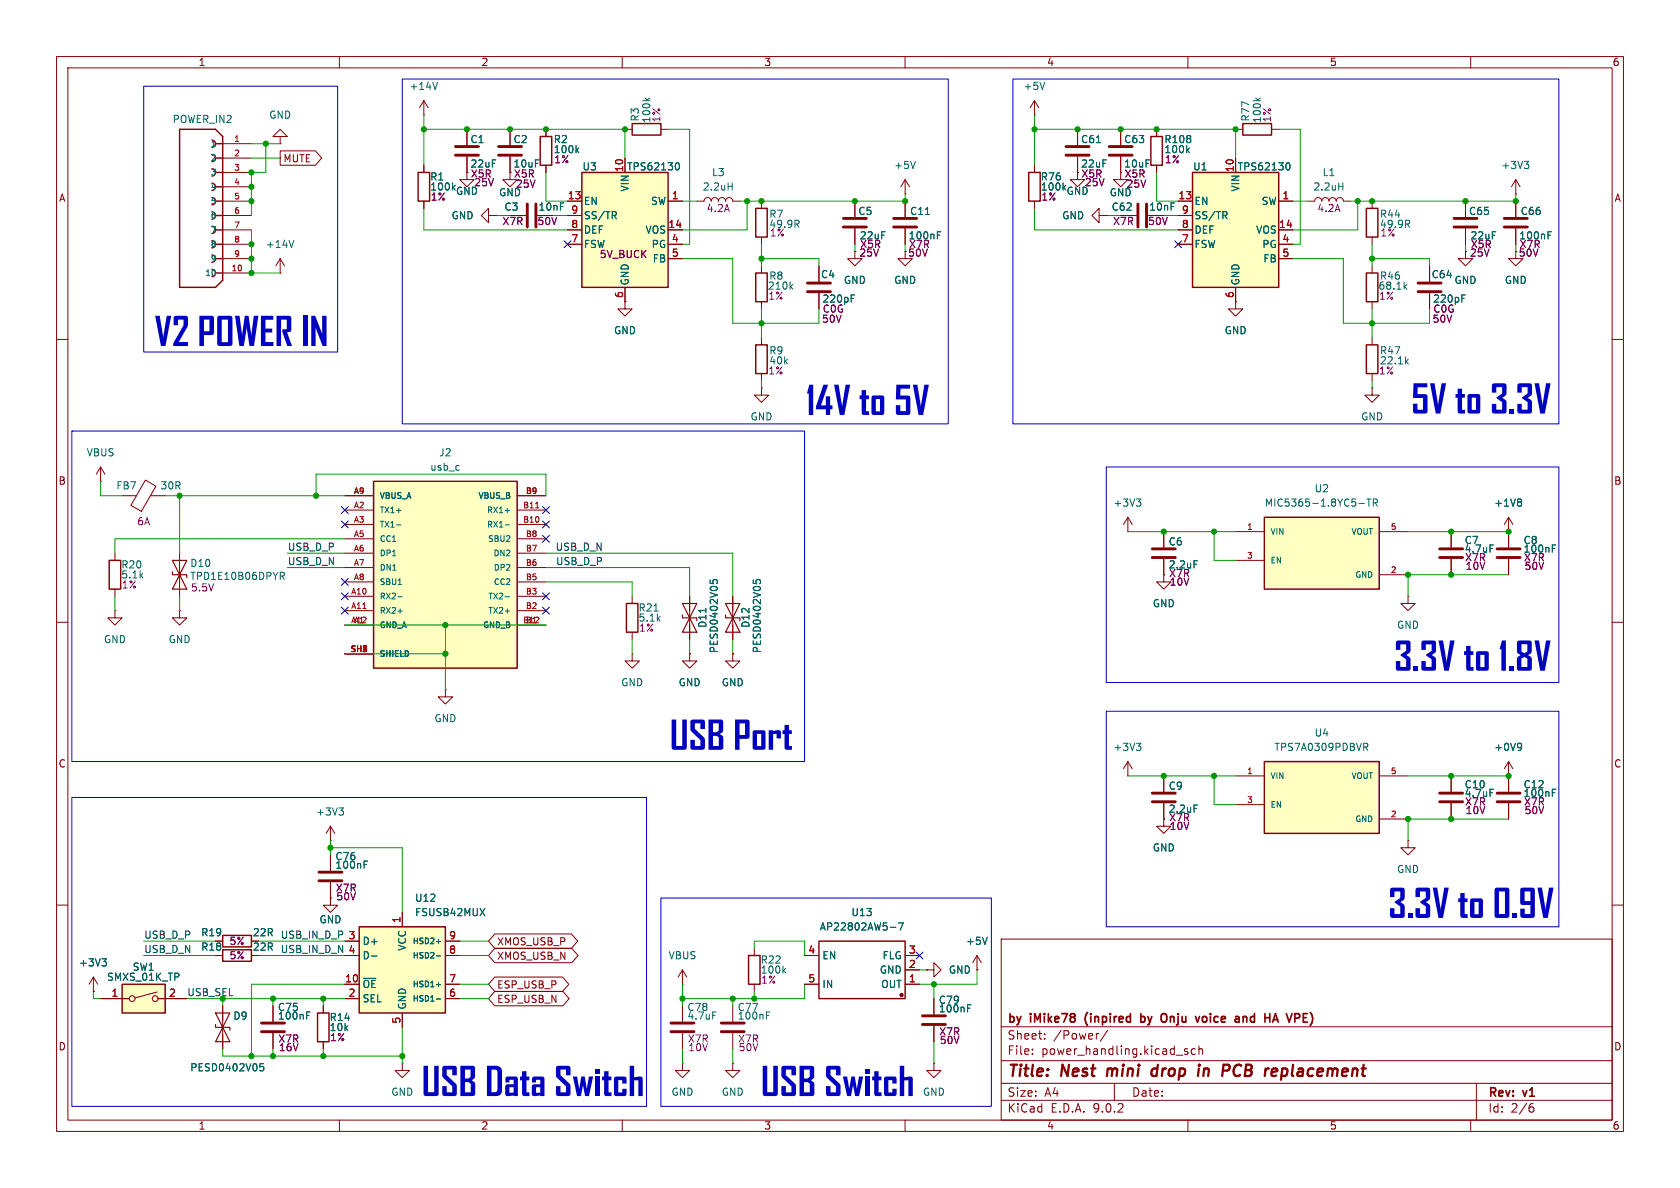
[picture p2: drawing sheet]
<svg xmlns="http://www.w3.org/2000/svg" width="297mm" height="210mm" viewBox="0 0 297 210" stroke-linecap="round" stroke-linejoin="round" font-family="sans-serif">
<defs><g id="words">
<g font-size="7" fill="#0000c2">
<text x="118.4" y="134.7">USB</text>
<text x="129.6" y="134.7">Port</text>
<text x="74.6" y="195.9">USB</text>
<text x="85.8" y="195.9">DataSwitch</text>
<text x="134.5" y="195.9">USB</text>
<text x="145.7" y="195.9">Switch</text>
</g>
<g font-size="2.8" fill="#840000">
<text x="178" y="190.9">Title:</text>
<text x="187.7" y="190.9">Nest</text>
<text x="196.6" y="190.9">mini</text>
<text x="205.3" y="190.9">drop</text>
<text x="214.2" y="190.9">in</text>
<text x="219.3" y="190.9">PCB</text>
<text x="227.7" y="190.9">replacement</text>
</g>
<g font-size="2.1" fill="#840000">
<text x="178" y="184">Sheet:</text>
<text x="178" y="181.2">by</text>
<text x="182.2" y="181.2">iMike78</text>
<text x="186.2" y="184">/Power/</text>
<text x="192.5" y="181.2">(inpired</text>
<text x="202.9" y="181.2">by</text>
<text x="207.2" y="181.2">Onju</text>
<text x="213.9" y="181.2">voice</text>
<text x="221.5" y="181.2">and</text>
<text x="227.3" y="181.2">HA</text>
<text x="231.9" y="181.2">VPE)</text>
<text x="178" y="186.7">File:</text>
<text x="184.1" y="186.7">power_handling.kicad_sch</text>
<text x="178" y="196.9">KiCad</text>
<text x="178" y="194.1">Size:</text>
<text x="184.7" y="194.1">A4</text>
<text x="185.7" y="196.9">E.D.A.</text>
<text x="193.3" y="196.9">9.0.2</text>
<text x="200" y="194.1">Date:</text>
<text x="263" y="194.3">Rev:</text>
<text x="263" y="196.9">Id:</text>
<text x="267.1" y="196.9">2/6</text>
<text x="269.4" y="194.3">v1</text>
</g>
<g font-size="1.8" fill="#840000">
<text x="35" y="11.9">1</text>
<text x="85" y="11.9">2</text>
<text x="135" y="11.9">3</text>
<text x="185" y="11.9">4</text>
<text x="235" y="11.9">5</text>
<text x="285" y="11.9">6</text>
<text x="50" y="28.9">MUTE</text>
<text x="10.3" y="35.9">A</text>
<text x="285.3" y="35.9">A</text>
<text x="94.9" y="40">50V</text>
<text x="202.9" y="40">50V</text>
<text x="145.3" y="53.7">220pF</text>
<text x="253.2" y="53.7">220pF</text>
<text x="10.3" y="85.9">B</text>
<text x="285.3" y="85.9">B</text>
<text x="10.3" y="135.9">C</text>
<text x="285.3" y="135.9">C</text>
<text x="87.8" y="167.3">XMOS_USB_P</text>
<text x="44.6" y="168.2">22R</text>
<text x="87.8" y="169.9">XMOS_USB_N</text>
<text x="87.8" y="174.9">ESP_USB_P</text>
<text x="87.8" y="177.5">ESP_USB_N</text>
<text x="10.3" y="185.9">D</text>
<text x="285.3" y="185.9">D</text>
<text x="35" y="199.9">1</text>
<text x="85" y="199.9">2</text>
<text x="135" y="199.9">3</text>
<text x="185" y="199.9">4</text>
<text x="235" y="199.9">5</text>
<text x="285" y="199.9">6</text>
</g>
<g font-size="1.8" fill="#006464">
<text x="72.3" y="16.1">+14V</text>
<text x="180.8" y="16.1">+5V</text>
<text x="30.4" y="21.9">POWER_IN2</text>
<text x="47.5" y="21.2">GND</text>
<text x="113.1" y="21.6" transform="rotate(-90 113.1 21.6)">R3</text>
<text x="115.2" y="21.8" transform="rotate(-90 115.2 21.8)">100k</text>
<text x="221.1" y="21.6" transform="rotate(-90 221.1 21.6)">R77</text>
<text x="223.1" y="21.8" transform="rotate(-90 223.1 21.8)">100k</text>
<text x="83.1" y="25.5">C1</text>
<text x="83.1" y="29.8">22uF</text>
<text x="90.7" y="25.5">C2</text>
<text x="90.7" y="29.8">10uF</text>
<text x="97.8" y="25.5">R2</text>
<text x="97.8" y="27.3">100k</text>
<text x="191" y="25.5">C61</text>
<text x="191" y="29.8">22uF</text>
<text x="198.6" y="25.5">C63</text>
<text x="198.6" y="29.8">10uF</text>
<text x="205.7" y="25.5">R108</text>
<text x="205.7" y="27.3">100k</text>
<text x="76" y="32.1">R1</text>
<text x="76" y="33.9">100k</text>
<text x="80.5" y="34.6">GND</text>
<text x="88.1" y="34.9">GND</text>
<text x="91.1" y="33.4">25V</text>
<text x="102.9" y="30.3">U3</text>
<text x="110.8" y="30.3">TPS62130</text>
<text x="111.4" y="34" transform="rotate(-90 111.4 34)">VIN</text>
<text x="124.1" y="33.9">2.2uH</text>
<text x="125.8" y="31.3">L3</text>
<text x="158" y="30.1">+5V</text>
<text x="183.9" y="32.1">R76</text>
<text x="183.9" y="33.9">100k</text>
<text x="188.5" y="34.6">GND</text>
<text x="196.1" y="34.9">GND</text>
<text x="210.8" y="30.3">U1</text>
<text x="218.7" y="30.3">TPS62130</text>
<text x="219.3" y="34" transform="rotate(-90 219.3 34)">VIN</text>
<text x="232.1" y="33.9">2.2uH</text>
<text x="233.7" y="31.3">L1</text>
<text x="265.3" y="30.1">+3V3</text>
<text x="79.7" y="39">GND</text>
<text x="89.1" y="37.4">C3</text>
<text x="95.1" y="37.4">10nF</text>
<text x="103.1" y="36.4">EN</text>
<text x="103.1" y="39">SS/TR</text>
<text x="103.1" y="41.5">DEF</text>
<text x="114" y="41.5">VOS</text>
<text x="115" y="36.4">SW</text>
<text x="135.9" y="38.7">R7</text>
<text x="135.9" y="40.5">49.9R</text>
<text x="151.6" y="38.2">C5</text>
<text x="160.8" y="38.2">C11</text>
<text x="187.7" y="39">GND</text>
<text x="196.4" y="37.4">C62</text>
<text x="203.1" y="37.4">10nF</text>
<text x="211.1" y="36.4">EN</text>
<text x="211.1" y="39">SS/TR</text>
<text x="211.1" y="41.5">DEF</text>
<text x="222" y="41.5">VOS</text>
<text x="222.9" y="36.4">SW</text>
<text x="243.8" y="40.5">49.9R</text>
<text x="243.8" y="38.7">R44</text>
<text x="259.6" y="38.2">C65</text>
<text x="268.7" y="38.2">C66</text>
<text x="46.9" y="44">+14V</text>
<text x="103.1" y="44">FSW</text>
<text x="115.1" y="44">PG</text>
<text x="115.3" y="46.6">FB</text>
<text x="151.9" y="42.5">22uF</text>
<text x="160.5" y="42.5">100nF</text>
<text x="211.1" y="44">FSW</text>
<text x="223.1" y="44">PG</text>
<text x="223.2" y="46.6">FB</text>
<text x="259.9" y="42.5">22uF</text>
<text x="268.5" y="42.5">100nF</text>
<text x="111.4" y="50.5" transform="rotate(-90 111.4 50.5)">GND</text>
<text x="135.6" y="51.4">210k</text>
<text x="135.9" y="49.6">R8</text>
<text x="145" y="49.4">C4</text>
<text x="149.1" y="50.4">GND</text>
<text x="158" y="50.4">GND</text>
<text x="219.3" y="50.5" transform="rotate(-90 219.3 50.5)">GND</text>
<text x="243.6" y="51.4">68.1k</text>
<text x="243.8" y="49.6">R46</text>
<text x="253" y="49.4">C64</text>
<text x="257" y="50.4">GND</text>
<text x="265.9" y="50.4">GND</text>
<text x="108.5" y="59.3">GND</text>
<text x="216.4" y="59.3">GND</text>
<text x="135.9" y="62.8">R9</text>
<text x="135.9" y="64.6">40k</text>
<text x="243.8" y="62.8">R47</text>
<text x="243.8" y="64.6">22.1k</text>
<text x="132.6" y="74.5">GND</text>
<text x="240.5" y="74.5">GND</text>
<text x="15.2" y="80.9">VBUS</text>
<text x="75.9" y="83.4">usb_c</text>
<text x="77.5" y="80.9">J2</text>
<text x="20.5" y="86.7">FB7</text>
<text x="28.3" y="86.7">30R</text>
<text x="196.7" y="89.8">+3V3</text>
<text x="223.5" y="89.8">MIC5365-1.8YC5-TR</text>
<text x="232.3" y="87.2">U2</text>
<text x="264.1" y="89.8">+1V8</text>
<text x="21.3" y="100.7">R20</text>
<text x="33.5" y="100.4">D10</text>
<text x="206.5" y="96.6">C6</text>
<text x="206.5" y="100.7">2.2uF</text>
<text x="258.8" y="96.4">C7</text>
<text x="258.8" y="97.9">4.7uF</text>
<text x="269.2" y="96.4">C8</text>
<text x="269.2" y="97.9">100nF</text>
<text x="21.3" y="102.5">5.1k</text>
<text x="33.5" y="102.7">TPD1E10B06DPYR</text>
<text x="203.7" y="107.5">GND</text>
<text x="18.3" y="113.9">GND</text>
<text x="29.7" y="113.9">GND</text>
<text x="112.8" y="110.1">5.1k</text>
<text x="112.8" y="108.3">R21</text>
<text x="125.1" y="111.1" transform="rotate(-90 125.1 111.1)">D11</text>
<text x="132.7" y="111.1" transform="rotate(-90 132.7 111.1)">D12</text>
<text x="246.9" y="111.4">GND</text>
<text x="127.1" y="115.6" transform="rotate(-90 127.1 115.6)">PESD0402V05</text>
<text x="134.7" y="115.6" transform="rotate(-90 134.7 115.6)">PESD0402V05</text>
<text x="109.7" y="121.5">GND</text>
<text x="119.9" y="121.5">GND</text>
<text x="127.5" y="121.5">GND</text>
<text x="76.7" y="127.9">GND</text>
<text x="232.3" y="130.4">U4</text>
<text x="196.7" y="132.9">+3V3</text>
<text x="225.2" y="132.9">TPS7A0309PDBVR</text>
<text x="264.1" y="132.9">+0V9</text>
<text x="206.5" y="139.8">C9</text>
<text x="206.5" y="143.9">2.2uF</text>
<text x="258.8" y="139.5">C10</text>
<text x="258.8" y="141.1">4.7uF</text>
<text x="269.2" y="141.1">100nF</text>
<text x="269.2" y="139.5">C12</text>
<text x="55.8" y="144.4">+3V3</text>
<text x="59.2" y="153.8">100nF</text>
<text x="59.2" y="152.2">C76</text>
<text x="203.7" y="150.7">GND</text>
<text x="246.9" y="154.5">GND</text>
<text x="73.3" y="159.6">U12</text>
<text x="35.5" y="165.7">R19</text>
<text x="44.6" y="165.7">22R</text>
<text x="56.4" y="163.4">GND</text>
<text x="64" y="167.2">D+</text>
<text x="73.3" y="162.2">FSUSB42MUX</text>
<text x="144.8" y="164.7">AP22802AW5-7</text>
<text x="150.4" y="162.2">U13</text>
<text x="170.7" y="167.2">+5V</text>
<text x="13.9" y="171">+3V3</text>
<text x="18.8" y="173.6">SMXS_01K_TP</text>
<text x="23.4" y="171.8">SW1</text>
<text x="35.5" y="168.2">R18</text>
<text x="64" y="169.8">D-</text>
<text x="72" y="168.2" transform="rotate(-90 72 168.2)">VCC</text>
<text x="118.1" y="169.8">VBUS</text>
<text x="134.4" y="170.5">R22</text>
<text x="134.4" y="172.3">100k</text>
<text x="145.3" y="169.8">EN</text>
<text x="155.4" y="172.3">GND</text>
<text x="155.9" y="169.8">FLG</text>
<text x="167.6" y="172.3">GND</text>
<text x="49" y="178.9">C75</text>
<text x="64" y="174.9">~{OE}</text>
<text x="64" y="177.4">SEL</text>
<text x="72" y="178.6" transform="rotate(-90 72 178.6)">GND</text>
<text x="121.4" y="178.9">C78</text>
<text x="130.3" y="178.9">C77</text>
<text x="145.3" y="174.9">IN</text>
<text x="155.7" y="174.9">OUT</text>
<text x="165.9" y="179.2">100nF</text>
<text x="165.9" y="177.6">C79</text>
<text x="41.2" y="180.4">D9</text>
<text x="49" y="180.4">100nF</text>
<text x="58.2" y="182.5">10k</text>
<text x="58.2" y="180.7">R14</text>
<text x="121.4" y="180.4">4.7uF</text>
<text x="130.3" y="180.4">100nF</text>
<text x="33.5" y="189.6">PESD0402V05</text>
<text x="69.1" y="193.9">GND</text>
<text x="118.6" y="193.9">GND</text>
<text x="127.5" y="193.9">GND</text>
<text x="163.1" y="193.9">GND</text>
</g>
<g font-size="1.8" fill="#840084">
<text x="116.9" y="21.8" transform="rotate(-90 116.9 21.8)">1%</text>
<text x="224.9" y="21.8" transform="rotate(-90 224.9 21.8)">1%</text>
<text x="97.9" y="29.1">1%</text>
<text x="205.8" y="29.1">1%</text>
<text x="76" y="35.7">1%</text>
<text x="83.1" y="31.6">X5R</text>
<text x="83.7" y="33.1">25V</text>
<text x="90.8" y="31.6">X5R</text>
<text x="184" y="35.7">1%</text>
<text x="191.1" y="31.6">X5R</text>
<text x="191.7" y="33.1">25V</text>
<text x="198.7" y="31.6">X5R</text>
<text x="199.1" y="33.4">25V</text>
<text x="88.7" y="40">X7R</text>
<text x="124.8" y="37.7">4.2A</text>
<text x="196.7" y="40">X7R</text>
<text x="232.8" y="37.7">4.2A</text>
<text x="105.9" y="45.8">5V_BUCK</text>
<text x="136" y="42">1%</text>
<text x="151.8" y="45.6">25V</text>
<text x="152" y="44">X5R</text>
<text x="160.5" y="45.6">50V</text>
<text x="160.6" y="44">X7R</text>
<text x="243.9" y="42">1%</text>
<text x="259.8" y="45.6">25V</text>
<text x="259.9" y="44">X5R</text>
<text x="268.4" y="45.6">50V</text>
<text x="268.6" y="44">X7R</text>
<text x="135.7" y="53.2">1%</text>
<text x="243.7" y="53.2">1%</text>
<text x="145.2" y="57.3">50V</text>
<text x="145.3" y="55.5">C0G</text>
<text x="253.2" y="57.3">50V</text>
<text x="253.3" y="55.5">C0G</text>
<text x="135.7" y="66.4">1%</text>
<text x="243.7" y="66.4">1%</text>
<text x="24.1" y="93.1">6A</text>
<text x="258.9" y="99.4">X7R</text>
<text x="259" y="100.9">10V</text>
<text x="269.3" y="99.4">X7R</text>
<text x="269.4" y="100.9">50V</text>
<text x="21.4" y="104.2">1%</text>
<text x="33.7" y="104.7">5.5V</text>
<text x="206.6" y="102.2">X7R</text>
<text x="206.7" y="103.7">10V</text>
<text x="112.9" y="111.9">1%</text>
<text x="258.9" y="142.6">X7R</text>
<text x="269.3" y="142.6">X7R</text>
<text x="206.6" y="145.4">X7R</text>
<text x="206.7" y="146.9">10V</text>
<text x="259" y="144.1">10V</text>
<text x="269.4" y="144.1">50V</text>
<text x="59.3" y="157.8">X7R</text>
<text x="59.4" y="159.4">50V</text>
<text x="40.5" y="167.2">5%</text>
<text x="40.5" y="169.8">5%</text>
<text x="134.5" y="174.1">1%</text>
<text x="49.1" y="184.5">X7R</text>
<text x="58.3" y="184.3">1%</text>
<text x="121.5" y="184.5">X7R</text>
<text x="130.4" y="184.5">X7R</text>
<text x="165.9" y="183.2">X7R</text>
<text x="166" y="184.8">50V</text>
<text x="49.2" y="186">16V</text>
<text x="121.6" y="186">10V</text>
<text x="130.5" y="186">50V</text>
</g>
<g font-size="1.8" fill="#a90000">
<text x="100.3" y="35.3">13</text>
<text x="110.2" y="30.5" transform="rotate(-90 110.2 30.5)">10</text>
<text x="118.7" y="35.3">1</text>
<text x="208.2" y="35.3">13</text>
<text x="218.2" y="30.5" transform="rotate(-90 218.2 30.5)">10</text>
<text x="226.6" y="35.3">1</text>
<text x="100.9" y="37.8">9</text>
<text x="100.9" y="40.4">8</text>
<text x="118.1" y="40.4">14</text>
<text x="208.8" y="37.8">9</text>
<text x="208.8" y="40.4">8</text>
<text x="226" y="40.4">14</text>
<text x="100.9" y="42.9">7</text>
<text x="118.7" y="42.9">4</text>
<text x="118.7" y="45.5">5</text>
<text x="208.8" y="42.9">7</text>
<text x="226.6" y="42.9">4</text>
<text x="226.6" y="45.5">5</text>
<text x="110.2" y="52.8" transform="rotate(-90 110.2 52.8)">6</text>
<text x="218.2" y="52.8" transform="rotate(-90 218.2 52.8)">6</text>
<text x="61.5" y="166.1">3</text>
<text x="70.9" y="163.3" transform="rotate(-90 70.9 163.3)">1</text>
<text x="79.3" y="166.1">9</text>
<text x="60.9" y="173.7">10</text>
<text x="61.5" y="168.7">4</text>
<text x="79.3" y="168.7">8</text>
<text x="79.3" y="173.7">7</text>
<text x="142.8" y="173.7">5</text>
<text x="142.8" y="168.7">4</text>
<text x="160.6" y="173.7">1</text>
<text x="160.6" y="171.2">2</text>
<text x="160.6" y="168.7">3</text>
<text x="19.6" y="176.3">1</text>
<text x="29.8" y="176.3">2</text>
<text x="61.5" y="176.3">2</text>
<text x="79.3" y="176.3">6</text>
<text x="70.9" y="181" transform="rotate(-90 70.9 181)">5</text>
</g>
<g font-size="1.8" fill="#0f0f0f">
<text x="50.8" y="100">USB_D_N</text>
<text x="50.8" y="97.4">USB_D_P</text>
<text x="98.1" y="97.4">USB_D_N</text>
<text x="98.2" y="100">USB_D_P</text>
<text x="25.4" y="166">USB_D_P</text>
<text x="49.5" y="166">USB_IN_D_P 3</text>
<text x="25.4" y="168.6">USB_D_N</text>
<text x="49.5" y="168.6">USB_IN_D_N 4</text>
</g>
<text font-size="1.8" fill="#009600" x="33" y="176.2">USB_SEL</text>
<g font-size="1.4" fill="#006464">
<text x="37.1" y="26.1">1</text>
<text x="37.1" y="28.7">2</text>
<text x="37.1" y="31.2">3</text>
<text x="37.1" y="33.8">4</text>
<text x="37.1" y="36.3">5</text>
<text x="37.1" y="38.8">6</text>
<text x="37.1" y="41.4">7</text>
<text x="37.1" y="43.9">8</text>
<text x="37.1" y="46.5">9</text>
<text x="36.2" y="49">10</text>
<text x="67.1" y="88.4">VBUS_A</text>
<text x="84.5" y="88.4">VBUS_B</text>
<text x="67.1" y="90.9">TX1+</text>
<text x="67.1" y="93.4">TX1-</text>
<text x="67.1" y="96">CC1</text>
<text x="86" y="90.9">RX1+</text>
<text x="86" y="93.4">RX1-</text>
<text x="86.2" y="96">SBU2</text>
<text x="224.5" y="94.7">VIN</text>
<text x="238.8" y="94.7">VOUT</text>
<text x="67.1" y="98.5">DP1</text>
<text x="67.1" y="101.1">DN1</text>
<text x="87.1" y="98.5">DN2</text>
<text x="87.2" y="101.1">DP2</text>
<text x="224.5" y="99.8">EN</text>
<text x="67.1" y="103.6">SBU1</text>
<text x="67.1" y="106.1">RX2-</text>
<text x="86.2" y="106.1">TX2-</text>
<text x="87.2" y="103.6">CC2</text>
<text x="239.5" y="102.3">GND</text>
<text x="67.1" y="108.7">RX2+</text>
<text x="67.1" y="111.2">GND_A</text>
<text x="85.3" y="111.2">GND_B</text>
<text x="86.2" y="108.7">TX2+</text>
<text x="67.1" y="116.3">SHIELD</text>
<text x="224.5" y="137.9">VIN</text>
<text x="238.8" y="137.9">VOUT</text>
<text x="224.5" y="143">EN</text>
<text x="239.5" y="145.5">GND</text>
<text x="72.8" y="167.1">HSD2+</text>
<text x="72.8" y="169.6">HSD2-</text>
<text x="72.8" y="174.7">HSD1+</text>
<text x="72.8" y="177.3">HSD1-</text>
</g>
<g font-size="1.4" fill="#a90000">
<text x="41.3" y="25.1">1</text>
<text x="41.3" y="27.7">2</text>
<text x="41.3" y="30.2">3</text>
<text x="41.3" y="32.8">4</text>
<text x="41.3" y="35.3">5</text>
<text x="41.3" y="37.8">6</text>
<text x="41.3" y="40.4">7</text>
<text x="41.3" y="42.9">8</text>
<text x="41.3" y="45.5">9</text>
<text x="40.8" y="48">10</text>
<text x="62.5" y="87.4">A4</text>
<text x="62.5" y="89.9">A2</text>
<text x="63.4" y="87.4">9</text>
<text x="92.4" y="89.9">B11</text>
<text x="92.9" y="87.4">B4</text>
<text x="93.8" y="87.4">9</text>
<text x="62.5" y="92.5">A3</text>
<text x="62.5" y="95">A5</text>
<text x="92.4" y="92.5">B10</text>
<text x="92.9" y="95">B8</text>
<text x="220.4" y="93.7">1</text>
<text x="245.8" y="93.7">5</text>
<text x="62.5" y="97.5">A6</text>
<text x="62.5" y="100.1">A7</text>
<text x="92.9" y="97.5">B7</text>
<text x="92.9" y="100.1">B6</text>
<text x="220.4" y="98.8">3</text>
<text x="245.8" y="101.3">2</text>
<text x="62" y="105.2">A10</text>
<text x="62" y="107.7">A11</text>
<text x="62.5" y="102.6">A8</text>
<text x="92.9" y="102.6">B5</text>
<text x="92.9" y="105.2">B3</text>
<text x="92.9" y="107.7">B2</text>
<text x="62" y="110.2">A12</text>
<text x="62.5" y="110.2">A1</text>
<text x="92.4" y="110.2">B12</text>
<text x="92.9" y="110.2">B1</text>
<text x="61.9" y="115.3">SH1</text>
<text x="63.8" y="115.3">2</text>
<text x="220.4" y="136.9">1</text>
<text x="245.8" y="136.9">5</text>
<text x="220.4" y="142">3</text>
<text x="245.8" y="144.5">2</text>
</g>
</g></defs>
<g fill="none" stroke="#840000" stroke-width=".18">
<path d="M10 10h277v190h-277zM12 12h273v186h-273zM60 10v2M110 10v2M160 10v2M182.9 17.8l-.8 1.3M182.9 17.8l.7 1.3M182.9 17.8v2.5M210 10v2M260 10v2M110.5 22.9h1.3M116.8 22.9h1.3"/>
<path d="M160 35.6v2.8M182.9 20.3h.1M160 40.4v2.8M242.6 47v1.3M242.6 53.3v1.3M10 60h2M285 60h2M20.3 97.8v1.3M21.6 87.6h2.5M25.7 84.9l1.9 1.1-2.6 4.4-1.9-1.1zM26.6 87.6h2.6M10 110h2"/>
<path d="M20.3 104.1v1.3M111.8 115.6v1.2h1.2l-1.2 1.3-1.3-1.3h1.3M111.8 115.6h.1M111.8 105.4v1.3M111.8 111.8v1.2M121.9 115.6v1.2h1.3l-1.3 1.3-1.3-1.3h1.3M121.9 115.6h.1M121.9 105.4v7.6M129.5 115.6v1.2h1.3l-1.3 1.3-1.2-1.3h1.2M129.5 115.6h.1M129.5 105.4v7.6M285 110h2"/>
<path d="M78.7 121.9v1.3h1.3l-1.3 1.3-1.2-1.3h1.2M78.7 121.9h.1M248.9 148.6v1.3h1.3l-1.3 1.2-1.3-1.2h1.3M248.9 148.6h.1M10 160h2M39.4 177.8v7.6M48.3 177.8v2.8M165.1 176.5v2.8M177 166h108v32h-108zM285 160h2M48.3 182.6v2.8M60 198v2"/>
<path d="M110 198v2M160 198v2M165.1 181.4v2.8M177 194.5h108M177 191.5h108M177 187.5h108M177 181.5h108M182.5 186.3v.1M182.5 185.5v.1M184.7 183.6v.1M184.7 182.8v.1M194.2 182.7l-.2 .1"/>
<path d="M195.8 182.1l-1.3 2M197 191.5v3M210 185.5l-.4-.1-.2 .2 .1 .2 .5 .2v.3h-.6M210 198v2M211.3 185.5l-.4-.1-.3 .3v.4l.1 .2h.6M212 185.5l.2-.1 .3 .1 .1 .9M212 184.9v1.5M260 198v2M261 191.5v6.5M270.6 195.7h.4l.2 .3-.1 .5-.5 .1M271 195.1l-.4 .1"/>
</g>
<path d="M195.8 188.9l-.1 1.3M204.6 189a.66 .66 0 0 0-1 .3l-.1 .5 .2 .3 .2 .1 .6-.1M204.7 188.2l-.3 2M212.9 188.9l-.2 1.3M213.5 188.9l-.6 .2M218.6 188.3a1.11 1.11 0 0 0 0 1.9M226.6 190.1l.5 .1M226.7 188.9l-.2 2M226.9 188.9l-.2 .1" fill="none" stroke="#840000" stroke-width=".4"/>
<path d="M201.7 179.2v1.5M201.7 179.8l.4-.1 .2 .1M206.1 179.3a1.07 1.07 0 0 1 0 1.3M213.3 179.8l-.5-.1-.2 .3v.4l.1 .2 .4 .1 .2-.2M219.8 179.8h.5l.1 .9M225.5 179.2l.5 1.5M230.4 179.2h.7M202.3 180.5l-.2 .2-.4-.1M225.1 180.3h.7M230.4 180.7h.7" fill="none" stroke="#840000" stroke-width=".3"/>
<path d="M158 38.6h4.1M158 40.1h4.1M163.1 179.6h4M46.2 180.8h4.1M46.2 182.4h4.1M163.1 181.1h4" fill="none" stroke="#840000" stroke-width=".51"/>
<g fill="none" stroke="#006464" stroke-width=".18">
<path d="M114 17.3l.5 .5M114.9 17.3l-.5 .4M184.7 14.5l-.4 1.3M163.6 37.9h.7M165.7 41.6h.4M165.7 41h.6M248.4 50.6l.3 .5M248.7 50.3l-.5 .5M115.6 108h.7M124.8 107.5v.8M125.5 102.5v.6M126.1 103.1l-.1-.4 .3-.2 .5 .1v.5"/>
<path d="M133.2 102.5v.6M133.7 103.1v-.4l.2-.2 .5 .1v.5M54.2 179.5h.4M54.2 178.9h.6M171.1 178.2h.4M171.1 177.6h.6M46 188h.6M46 188.6l.4-.1 .2 .3-.1 .4h-.5"/>
</g>
<path d="M111.8 21.8h5v2.1h-5zM241.6 48.3h2v5h-2zM19.3 99.1h2v5h-2zM110.7 106.7h2.1v5.1h-2.1z" fill="none" stroke="#840000" stroke-width=".25"/>
<path d="M120.6 108.7v.5h2.6v.5M120.6 106.7h2.6l-1.3 2.5zM121.9 109.2l1.3 2.6h-2.6zM128.3 108.7v.5h2.5v.5M128.3 106.7h2.5l-1.3 2.5zM129.5 109.2l1.3 2.6h-2.5zM38.1 179.1h2.5l-1.2 2.5zM38.1 181.1v.5h2.5v.5M39.4 181.6l1.2 2.6h-2.5z" fill="none" stroke="#840000" stroke-width=".2"/>
<path d="M210.8 30.5h15.3v20.3h-15.3z" fill="#ffffc2"/>
<path d="M181.9 30.5h2v5.1h-2zM210.8 30.5h15.3v20.3h-15.3zM219.7 21.8h5.1v2.1h-5.1z" fill="none" stroke="#840000" stroke-width=".25"/>
<g fill="none" stroke="#840000" stroke-width=".18">
<path d="M182.9 29.2v1.3M182.9 35.6v1.2M208.3 35.6h2.5M208.3 38.1h2.5M218.4 27.9v2.6M218.4 22.9h1.3M224.8 22.9h1.3M226.1 35.6h2.5M208.3 40.6h2.5M208.3 43.2h2.5M218.4 50.8v2.5M226.1 40.6h2.5"/>
<path d="M226.1 43.2h2.5M226.1 45.7h2.5M31.7 97.8v7.6M256.5 94v2.8M256.5 98.8v2.8M20.3 108v1.2h1.3l-1.3 1.3-1.3-1.3h1.3M20.3 108h.1M31.7 108v1.2h1.3l-1.3 1.3-1.2-1.3h1.2M31.7 108h.1M266.7 137.2v2.8M266.7 142v2.8"/>
</g>
<path d="M222 17.3l.5 .5M222.8 17.3l-.5 .4M216.5 38.1l.4 .6M216.8 37.5l.1 .2-.1 .3M227.5 28.8h.1a.68 .68 0 0 1 .5 .6 .68 .68 0 0 1-.5 .6h-.1M263.4 96.3h.6M49.5 101.2h.5l.3 .2-.2 .4h-.6M49.8 101.8l.5 .6M274.4 139.5h.6M274.4 140.1h.5" fill="none" stroke="#006464" stroke-width=".18"/>
<path d="M30.5 99.1h2.5l-1.3 2.5zM30.5 101.1v.5h2.5v.5M31.7 101.6l1.3 2.5h-2.5z" fill="none" stroke="#840000" stroke-width=".2"/>
<path d="M254.5 97h4.1M254.5 98.6h4.1M264.7 140.2h4M264.7 141.7h4" fill="none" stroke="#840000" stroke-width=".51"/>
<path d="M21.6 174h7.6v5.1h-7.6z" fill="#ffffc2"/>
<g fill="none" stroke="#840000" stroke-width=".18">
<path d="M86.4 38.1v-1.3l-1.3 1.3 1.3 1.3v-1.3h1.2M87.6 38.1h.1M266.7 94h.1M266.7 91.4l-.8 1.3M266.7 91.4l.8 1.3M266.7 91.4v5.4M266.7 98.8v2.8M205.7 101.6v1.3h1.3l-1.3 1.2-1.2-1.2h1.2M205.7 101.6h.1M248.9 105.4v1.3h1.3l-1.3 1.3-1.3-1.3h1.3M248.9 105.4h.1M58.4 148.6h.1"/>
<path d="M58.4 146.1l-.7 1.2M58.4 146.1l.8 1.2M58.4 146.1v2.5M17.8 176.5h5.1M27.8 175.4l-3.9 1M27.9 176.5h5.1M38.1 168.9h1.3M38.1 166.4h1.3M44.4 168.9h1.3"/>
<circle cx="23.4" cy="176.5" r=".51"/>
<circle cx="27.4" cy="176.5" r=".51"/>
</g>
<path d="M21.6 174h7.6v5.1h-7.6zM39.4 167.9h5v2h-5zM39.4 165.4h5v2h-5z" fill="none" stroke="#840000" stroke-width=".25"/>
<path d="M268.8 88.2l.2 .3-.2 .3 .2 .2v.2l-.2 .3M274.4 96.9h.5M274.4 96.3h.6M59.9 142.8h.8l-.4 .5M60.5 143.3l.2 .2v.3l-.2 .3" fill="none" stroke="#006464" stroke-width=".18"/>
<path d="M264.7 97h4M264.7 98.6h4" fill="none" stroke="#840000" stroke-width=".51"/>
<path d="M223.5 91.4h20.3v12.7h-20.3z" fill="#ffffc2"/>
<g fill="none" stroke="#840000" stroke-width=".25">
<path d="M31.7 22.9h6.4l1.3 1.2v25.4l-1.3 1.3h-6.4zM38.1 25.4h1.3M38.1 27.9h1.3M38.1 30.5h1.3M38.1 33h1.3M38.1 35.6h1.3M38.1 38.1h1.3M73.9 30.5h2v5.1h-2zM95.5 24.1h2v5.1h-2zM133.6 36.8h2v5.1h-2zM38.1 40.6h1.3M38.1 43.2h1.3"/>
<path d="M38.1 45.7h1.3M38.1 48.3h1.3M223.5 91.4h20.3v12.7h-20.3zM56.1 179.1h2.1v5.1h-2.1zM132.3 168.9h2.1v5.1h-2.1z"/>
</g>
<g fill="none" stroke="#840000" stroke-width=".18">
<path d="M39.4 38.1h5M39.4 35.6h5M39.4 25.4h5M39.4 27.9h5M39.4 30.5h5M39.4 33h5M49.5 24.1h1.3l-1.3-1.2-1.2 1.2h1.2v1.3M49.5 25.4h.1M74.9 29.2v1.3M74.9 35.6v1.2M90.2 30.5v1.3h1.2l-1.2 1.2-1.3-1.2h1.3M90.2 30.5h.1"/>
<path d="M90.2 22.9v2.8M90.2 27.7v2.8M90.2 38.1h2.8M96.5 22.9v1.2M96.5 29.2v1.3M123.2 35.6h1.3a.64 .64 0 0 1 .6-.7 .64 .64 0 0 1 .6 .7 .64 .64 0 0 1 .7-.7 .64 .64 0 0 1 .6 .7 .64 .64 0 0 1 .6-.7 .64 .64 0 0 1 .7 .7 .64 .64 0 0 1 .6-.7 .64 .64 0 0 1 .6 .7h1.3M134.6 35.6v1.2M151.1 35.6v2.8M160 34.3h.1M160 31.8l-.7 1.2M160 31.8l.8 1.2M160 31.8v2.5"/>
<path d="M39.4 40.6h5M39.4 43.2h5M39.4 45.7h5M39.4 48.3h5M49.5 48.3h.1M49.5 45.7l-.7 1.3M49.5 45.7l.8 1.3M49.5 45.7v2.6M110.5 53.3v1.3h1.3l-1.3 1.3-1.3-1.3h1.3M110.5 53.3h.1M134.6 41.9v1.3M151.1 44.5v1.2h1.3l-1.3 1.3-1.2-1.3h1.2"/>
<path d="M151.1 44.5h.1M151.1 40.4v2.8M160 44.5v1.2h1.3l-1.3 1.3-1.3-1.3h1.3M205.7 94v2.8M205.7 98.8v2.8M218.4 94h5.1M218.4 99.1h5.1M243.8 94h5.1M243.8 101.6h5.1M58.4 158.8v1.2h1.3l-1.3 1.3-1.3-1.3h1.3M58.4 158.8h.1M58.4 151.1v2.8"/>
<path d="M58.4 156v2.8M16.5 175.3h.1M16.5 172.7l-.8 1.3M16.5 172.7l.8 1.3M16.5 172.7v2.6M57.1 177.8v1.3M120.6 174h.1M120.6 171.5l-.7 1.2M120.6 171.5l.8 1.2M120.6 171.5v2.5M129.5 177.8v2.8M133.3 167.6v1.3"/>
<path d="M133.3 174v1.3M57.1 184.2v1.2M71.1 188v1.2h1.3l-1.3 1.3-1.3-1.3h1.3M71.1 188h.1M129.5 188v1.2h1.3l-1.3 1.3-1.2-1.3h1.2M129.5 188h.1M129.5 182.6v2.8"/>
</g>
<g fill="none" stroke="#006464" stroke-width=".18">
<path d="M102 26.5l.3 .5M102.3 26.1l-.5 .5M128.7 32.9h.7M129.4 32.3v1.3M140.8 39.6l.5 .6M141.1 39l.2 .2-.2 .3M161.8 28.5l-.4 1.3M51.9 42.5l-.4 1.3M211.1 99.1h.6M240.2 89h1M241.6 88.2h.8M242 88.2v1.3"/>
<path d="M242.8 88.9l.6-.1 .1-.2-.1-.3-.6-.1v1.3M243.1 88.9l.4 .6M64.4 152.8h.4M64.4 152.2h.6M18 169.5h.8l-.4 .5M18.6 170l.2 .2v.3l-.2 .3M135.5 179.5h.4M135.5 178.9h.6M138.5 171.5l.4 .5M138.9 171.2l-.5 .5"/>
</g>
<path d="M88.1 25.9h4.1M88.1 27.4h4.1M93.2 36.1v4M94.7 36.1v4M149.1 38.6h4.1M149.1 40.1h4.1M203.7 97h4.1M203.7 98.6h4.1M56.4 154.2h4.1M56.4 155.7h4.1M127.5 180.8h4.1M127.5 182.4h4.1" fill="none" stroke="#840000" stroke-width=".51"/>
<path d="M102.9 30.5h15.2v20.3h-15.2z" fill="#ffffc2"/>
<path d="M102.9 30.5h15.2v20.3h-15.2zM144.8 166.4h15.2v10.1h-15.2z" fill="none" stroke="#840000" stroke-width=".25"/>
<g fill="none" stroke="#840000" stroke-width=".18">
<path d="M100.3 35.6h2.6M100.3 38.1h2.6M110.5 27.9v2.6M118.1 35.6h2.5M100.3 40.6h2.6M100.3 43.2h2.6M110.5 50.8v2.5M118.1 40.6h2.5M118.1 43.2h2.5M118.1 45.7h2.5M142.2 174h2.6M142.2 168.9h2.6"/>
<path d="M160 174h2.6M160 171.5h2.6M160 168.9h2.6M165.1 188v1.2h1.3l-1.3 1.3-1.3-1.3h1.3M165.1 188h.1"/>
</g>
<path d="M108.5 38.1l.5 .6M108.8 37.5l.2 .2-.2 .3M119.6 28.8h.1a.68 .68 0 0 1 .4 .6 .68 .68 0 0 1-.4 .6h-.1M157.4 163.9h1M158.8 163.1h.9l-.6 1.3" fill="none" stroke="#006464" stroke-width=".18"/>
<circle cx="159.4" cy="175.9" r=".25" fill="#840000" stroke="#840000" stroke-width=".25"/>
<path d="M63.5 163.8h15.2v15.3h-15.2z" fill="#ffffc2"/>
<path d="M133.6 48.3h2v5h-2zM133.6 61h2v5h-2zM63.5 163.8h15.2v15.3h-15.2z" fill="none" stroke="#840000" stroke-width=".25"/>
<g fill="none" stroke="#840000" stroke-width=".18">
<path d="M82.5 22.9v2.8M82.5 27.7v2.8M134.6 47v1.3M134.6 53.3v1.3M134.6 59.7v1.3M144.8 47v2.8M134.6 68.6v1.3h1.3l-1.3 1.2-1.3-1.2h1.3M134.6 68.6h.1M134.6 66v1.3M61 166.4h2.5M61 168.9h2.5M61 174h2.5"/>
<path d="M61 176.5h2.5M71.1 161.3v2.5M71.1 179.1v2.5M78.7 166.4h2.6M78.7 168.9h2.6M78.7 174h2.6M78.7 176.5h2.6M120.6 177.8v2.8M163.8 171.5h1.3v-1.3l1.3 1.3-1.3 1.2v-1.2M163.8 171.5h.1M120.6 188v1.2h1.3l-1.3 1.3-1.2-1.3h1.2M120.6 188h.1"/>
<path d="M120.6 182.6v2.8"/>
</g>
<path d="M139.8 50.6l.4 .5M140.2 50.3l-.5 .5M150.5 52.7h.4M150.5 52.1h.6M65.7 169h.9M77.1 166.4h.8M77.1 169h.8M77.1 174.1h.8M77.1 176.6h.8M84.9 160.6l.8 1.3M85.7 160.6l-.8 1.3M126 178.9h.6" fill="none" stroke="#006464" stroke-width=".18"/>
<path d="M80.5 25.9h4.1M80.5 27.4h4.1M142.7 50h4.1M142.7 51.6h4.1M118.6 180.8h4.1M118.6 182.4h4.1" fill="none" stroke="#840000" stroke-width=".51"/>
<path d="M66 85.1h25.4v33h-25.4z" fill="#ffffc2"/>
<path d="M66 85.1h25.4v33h-25.4z" fill="none" stroke="#840000" stroke-width=".25"/>
<g fill="none" stroke="#840000" stroke-width=".18">
<path d="M82.5 30.5v1.3h1.3l-1.3 1.2-1.2-1.2h1.2M82.5 30.5h.1M17.8 85.1h.1M17.8 82.6l-.8 1.2M17.8 82.6l.7 1.2M17.8 82.6v2.5M61 87.6h5M61 90.2h5M61 92.7h5M61 95.3h5M61 97.8h5M91.4 87.6h5.1"/>
<path d="M91.4 90.2h5.1M91.4 92.7h5.1M91.4 95.3h5.1M91.4 97.8h5.1M61 100.3h5M61 102.9h5M61 105.4h5M61 108h5M61 110.5h5M61 115.6h5M91.4 100.3h5.1M91.4 102.9h5.1"/>
<path d="M91.4 105.4h5.1M91.4 108h5.1M91.4 110.5h5.1M205.7 137.2v2.8M256.5 137.2v2.8M266.7 137.2h.1M266.7 134.6l-.8 1.3M266.7 134.6l.8 1.3M266.7 134.6v2.6M205.7 142v2.8M256.5 142v2.8M172.7 171.5h.1"/>
<path d="M172.7 168.9l-.7 1.3M172.7 168.9l.8 1.3M172.7 168.9v2.6"/>
</g>
<g fill="none" stroke="#006464" stroke-width=".18">
<path d="M70.1 92.8h.8M89.3 92.8h.8M89.3 90.2h.8M70.3 105.5h.8M70.3 108h.8M70.4 103.3h.6M89.3 105.5h.8M89.3 108h.8M263.4 139.5h.6M268.8 131.4l.1 .1a1.03 1.03 0 0 1-.1 1.1M269 131.9l-.2 .3M211.1 142.3h.6"/>
<path d="M174.5 165.7l-.4 1.2"/>
</g>
<path d="M94.7 89.8h.6M64.1 107.6h.6" fill="none" stroke="#a90000" stroke-width=".18"/>
<path d="M203.7 140.2h4.1M203.7 141.7h4.1M254.5 140.2h4.1M254.5 141.7h4.1" fill="none" stroke="#840000" stroke-width=".51"/>
<path d="M223.5 134.6h20.3v12.7h-20.3z" fill="#ffffc2"/>
<path d="M203.5 24.1h2v5.1h-2zM241.6 36.8h2v5.1h-2zM241.6 61h2v5h-2zM223.5 134.6h20.3v12.7h-20.3z" fill="none" stroke="#840000" stroke-width=".25"/>
<g fill="none" stroke="#840000" stroke-width=".18">
<path d="M74.9 17.8l-.7 1.3M74.9 17.8l.8 1.3M74.9 17.8v2.5M49.5 26.7h6.3l1.1 1.2-1.1 1.3h-6.3zM74.9 20.3h.1M190.5 30.5v1.3h1.3l-1.3 1.2-1.3-1.2h1.3M190.5 30.5h.1M190.5 22.9v2.8M190.5 27.7v2.8M194.3 38.1v-1.3l-1.3 1.3 1.3 1.3v-1.3h1.3M195.6 38.1h.1M198.1 30.5v1.3h1.3l-1.3 1.2-1.3-1.2h1.3"/>
<path d="M198.1 30.5h.1M198.1 38.1h2.8M198.1 22.9v2.8M198.1 27.7v2.8M204.5 22.9v1.2M204.5 29.2v1.3M231.1 35.6h1.3a.64 .64 0 0 1 .6-.7 .64 .64 0 0 1 .7 .7 .64 .64 0 0 1 .6-.7 .64 .64 0 0 1 .6 .7 .64 .64 0 0 1 .7-.7 .64 .64 0 0 1 .6 .7 .64 .64 0 0 1 .7-.7 .64 .64 0 0 1 .6 .7h1.3M242.6 35.6v1.2M259.1 35.6v2.8M268 34.3h.1M268 31.8l-.8 1.2M268 31.8l.7 1.2"/>
<path d="M268 31.8v2.5M268 35.6v2.8M218.4 53.3v1.3h1.3l-1.3 1.3-1.2-1.3h1.2M218.4 53.3h.1M242.6 41.9v1.3M242.6 59.7v1.3M252.7 47v2.8M259.1 44.5v1.2h1.2l-1.2 1.3-1.3-1.3h1.3M259.1 44.5h.1M259.1 40.4v2.8M268 44.5v1.2h1.2l-1.2 1.3-1.3-1.3h1.3M268 40.4v2.8"/>
<path d="M242.6 68.6v1.3h1.2l-1.2 1.2-1.3-1.2h1.3M242.6 68.6h.1M242.6 66v1.3M199.4 94h.1M199.4 91.4v2.6M199.4 91.4l-.8 1.3M199.4 91.4l.8 1.3M199.4 137.2h.1M199.4 134.6l-.8 1.3M199.4 134.6l.8 1.3M199.4 134.6v2.6M218.4 137.2h5.1"/>
<path d="M243.8 137.2h5.1M205.7 144.8v1.3h1.3l-1.3 1.2-1.2-1.2h1.2M205.7 144.8h.1M218.4 142.2h5.1M243.8 144.8h5.1M87.5 172.7h11.9l1.2 1.3-1.2 1.3h-11.9l-1.1-1.3zM87.5 175.3h12l1.1 1.2-1.1 1.3h-12l-1.1-1.3zM87.5 165.1h13.5l1.1 1.3-1.1 1.2h-13.5l-1.1-1.2zM87.5 167.6h13.6l1.1 1.3-1.1 1.3h-13.6l-1.1-1.3z"/>
</g>
<g fill="none" stroke="#006464" stroke-width=".18">
<path d="M77.3 14.5l-.4 1.3M193.8 25.2h.8M209.9 26.5l.4 .5M210.3 26.1l-.5 .5M236.7 32.9h.7M237.4 32.3v1.3M248.8 39.6l.4 .6M249.1 39l.1 .2-.1 .3M269.5 28.5h.8l-.5 .5M270 29l.3 .2v.3l-.3 .3M258.4 52.7h.5M258.4 52.1h.6"/>
<path d="M273.7 41.6h.4M273.7 41h.6M248.6 63.8l.4 .5M249 63.5l-.5 .5M200.9 88.2h.8l-.4 .5M201.4 88.7l.3 .2v.3l-.3 .3M200.9 131.4h.8l-.4 .5M201.4 131.9l.3 .2v.3l-.3 .3M241.1 131.4h.5l.2 .2-.1 .4-.6 .1M241.4 132.1l.4 .6"/>
</g>
<path d="M188.5 25.9h4M188.5 27.4h4M196.1 25.9h4.1M196.1 27.4h4.1M201.2 36.1v4M202.7 36.1v4M257 38.6h4.1M265.9 38.6h4.1M250.7 50h4.1M250.7 51.6h4.1M257 40.1h4.1M265.9 40.1h4.1" fill="none" stroke="#840000" stroke-width=".51"/>
<g fill="none" stroke="#009600" stroke-width=".18">
<path d="M44.4 25.4h5.1M44.4 27.9h5.1M47 25.4v5.1h-2.6v7.6M74.9 22.9h35.6v5M74.9 20.3v8.9M74.9 36.8v3.8h25.4M87.6 38.1h2.6M96.5 30.5v5.1h3.8M97.8 38.1h2.5M118.1 22.9h3.8v20.3h-1.3M120.6 35.6h2.6M132.1 35.6v5h-11.5"/>
<path d="M160 34.3v1.3h-29.2M182.9 22.9h35.5v5M182.9 36.8v3.8h25.4M182.9 20.3v8.9M195.6 38.1h2.5M204.5 30.5v5.1h3.8M205.7 38.1h2.6M226.1 22.9h3.8v20.3h-1.3M228.6 35.6h2.5M240 35.6v5h-11.4M268 34.3v1.3h-29.2M44.4 40.6v7.7h5.1"/>
<path d="M120.6 45.7h8.9v11.5h15.3v-2.6M134.6 45.7h10.2v1.3M134.6 43.2v3.8M134.6 54.6v5.1M151.1 43.2v1.3M160 43.2v1.3M228.6 45.7h8.9v11.5h15.2v-2.6M242.6 45.7h10.1v1.3M242.6 43.2v3.8M242.6 54.6v5.1M259.1 43.2v1.3M268 43.2v1.3"/>
<path d="M134.6 67.3v1.3M242.6 67.3v1.3M17.8 85.1v2.5h3.8M29.2 87.6h31.8M31.7 87.6v10.2M50.8 97.8h10.2M55.9 87.6v-3.8h40.6v3.8M61 95.3h-40.7v2.5M96.5 97.8h33v7.6M199.4 94h19M214.6 94v5.1h3.8M248.9 94h17.8"/>
<path d="M20.3 105.4v2.6M31.7 105.4v2.6M50.8 100.3h10.2M61 115.6h17.7M61 110.5h35.5M78.7 110.5v11.4M96.5 100.3h25.4v5.1M96.5 102.9h15.3v2.5M111.8 113v2.6M121.9 113v2.6M129.5 113v2.6M266.7 101.6h-17.8v3.8"/>
<path d="M199.4 137.2h19M214.6 137.2v5h3.8M248.9 137.2h17.8M58.4 148.6v2.5M58.4 149.9h12.7v11.4M266.7 144.8h-17.8v3.8M16.5 175.3v1.2h1.3M25.4 166.4h12.7M25.4 168.9h12.7M33 176.5h28M39.4 176.5v1.3M45.7 166.4h15.3"/>
<path d="M45.7 168.9h15.3M48.3 176.5v1.3M57.1 176.5v1.3M61 174h-16.6v12.7M81.3 174h5.1M81.3 176.5h5.1M81.3 166.4h5.1M81.3 168.9h5.1M120.6 174v3.8M129.5 176.5v1.3M133.3 167.6v-1.2h8.9v2.5M133.3 175.3v1.2"/>
<path d="M142.2 174v2.5h-21.6M162.6 171.5h1.2M165.1 174v2.5M172.7 171.5v2.5h-10.1M39.4 185.4v1.3h31.7M48.3 185.4v1.3M57.1 185.4v1.3M71.1 181.6v6.4M120.6 185.4v2.6M129.5 185.4v2.6M165.1 184.2v3.8"/>
</g>
<g fill="none" stroke="#000084" stroke-width=".18">
<path d="M99.7 42.6l1.2 1.2M100.9 42.6l-1.2 1.2M207.7 42.6l1.2 1.2M208.9 42.6l-1.2 1.2M60.4 92.1l1.2 1.2M60.4 89.6l1.2 1.2M61.6 92.1l-1.2 1.2M61.6 89.6l-1.2 1.2M95.9 89.6l1.2 1.2M95.9 94.6l1.2 1.3M95.9 92.1l1.2 1.2M97.1 89.6l-1.2 1.2"/>
<path d="M97.1 94.6l-1.2 1.3M97.1 92.1l-1.2 1.2M60.4 107.3l1.2 1.3M60.4 102.3l1.2 1.2M60.4 104.8l1.2 1.2M61.6 107.3l-1.2 1.3M61.6 102.3l-1.2 1.2M61.6 104.8l-1.2 1.2M95.9 104.8l1.2 1.2M95.9 107.3l1.2 1.3M97.1 104.8l-1.2 1.2M97.1 107.3l-1.2 1.3"/>
<path d="M162 168.3l1.2 1.2M163.2 168.3l-1.2 1.2"/>
</g>
<g fill="#0000c2">
<path d="M249.9 67.8h2.4v.7h-1.7v1.2h1.3a.4 .4 0 0 1 .5 .4v2.6a.4 .4 0 0 1-.5 .4h-1.6a.4 .4 0 0 1-.5-.4v-1.3h.8v1h1v-2h-1.8z"/>
<path d="M252.8 67.8h.8l.6 4.1 .7-4.1h.8l-1.1 5.3h-.8z"/>
<path d="M257.7 68.7h.8v.9h.5v.7h-.5v2.1h.5v.7h-.9a.38 .38 0 0 1-.4-.4v-2.4h-.4v-.7h.4z"/>
<path d="M259.5 69.8l1.8-.2a.38 .38 0 0 1 .4 .5v2.6a.38 .38 0 0 1-.4 .4h-1.4a.45 .45 0 0 1-.5-.6h1.5v-2.2h-.7v2.2h-.8v-2.4z"/>
<path d="M263.9 67.9l.3-.1h1.7a.4 .4 0 0 1 .4 .4v1.5l-.7 .6 .7 .6v1.8a.4 .4 0 0 1-.4 .4h-1.7a.4 .4 0 0 1-.5-.4v-1.3h.8v1h1.1v-1.3l-1-.7v-.2l1-.6v-1.2h-1.1v1h-.8v-1.2z"/>
<path d="M266.9 72.3h.8v.8h-.8z"/>
<path d="M268.4 67.9l.3-.1h1.7a.4 .4 0 0 1 .4 .4v1.5l-.7 .6 .7 .6v1.8a.4 .4 0 0 1-.4 .4h-1.7a.4 .4 0 0 1-.5-.4v-1.3h.8v1h1.1v-1.3l-1-.7v-.2l1-.6v-1.2h-1.1v1h-.8v-1.2z"/>
<path d="M271.3 67.8h.8l.6 4.1 .6-4.1h.8l-1 5.3h-.8z"/>
<path d="M27.4 55.8h.8l.7 4.1 .6-4.1h.8l-1.1 5.4h-.7z"/>
<path d="M30.8 55.9l.4-.1h1.5a.4 .4 0 0 1 .5 .4v1.5l-1.6 2.8h1.6v.7h-2.6v-.5l1.8-3.2v-1h-.9v1h-.8v-1.3z"/>
<path d="M35.2 55.8h2.1a.4 .4 0 0 1 .5 .4v2.6a.4 .4 0 0 1-.5 .4h-1.3v2h-.8v-2.6h1.8v-2.1h-1v2.1h-.8z"/>
<path d="M38.5 55.9l.4-.1h1.7a.4 .4 0 0 1 .5 .4v4.5a.4 .4 0 0 1-.5 .5h-1.7a.47 .47 0 0 1-.5-.7h1.9v-4h-1.1v4h-.8v-4.3z"/>
<path d="M41.5 55.8h.8l.5 3.7 .5-3.7h.6l.5 3.7 .5-3.7h.8l-.8 5.4h-.8l-.5-3.6-.5 3.6h-.8z"/>
<path d="M46.1 55.8h2.2v.7h-1.4v1.6h1.2v.7h-1.2v1.7h1.4v.7h-2.2z"/>
<path d="M48.9 55.8h2.1a.4 .4 0 0 1 .5 .4v2.3l-.2 .2h-.6l.9 2.5h-.8l-.9-2.5v-.5h.8v-1.7h-1v4.7h-.8z"/>
<path d="M53.6 55.8h.8v5.4h-.8z"/>
<path d="M55 55.8h.7l1.3 3.3v-3.3h.7v5.4h-.7l-1.3-3.4 .1 3.4h-.8z"/>
<path d="M143.1 68h.7v5.4h-.8v-3.8h-.3v-.1z"/>
<path d="M145.6 68h.8l-1.3 3.7h.9v-1.6h.8v1.6h.4v.6h-.4v1.1h-.8v-1.1h-1.8v-.4z"/>
<path d="M147.4 68h.9l.6 4.1 .6-4.1h.8l-1 5.4h-.8z"/>
<path d="M152.3 69h.8v.9h.5v.7h-.5v2.1h.5v.7h-.8a.38 .38 0 0 1-.5-.5v-2.3h-.3v-.7h.3z"/>
<path d="M154.2 70l1.7-.1a.38 .38 0 0 1 .4 .4v2.6a.38 .38 0 0 1-.4 .5h-1.4a.45 .45 0 0 1-.4-.7h1.5v-2.2h-.8v2.2h-.7v-2.4z"/>
<path d="M158.5 68h2.4v.7h-1.7v1.2h1.3a.4 .4 0 0 1 .4 .4v2.6a.4 .4 0 0 1-.4 .5h-1.6a.4 .4 0 0 1-.5-.5v-1.3h.8v1.1h1v-2.1h-1.8z"/>
<path d="M161.4 68h.8l.6 4.1 .6-4.1h.8l-1 5.4h-.8z"/>
<path d="M245.9 157l.3-.1h1.7a.4 .4 0 0 1 .4 .4v1.6l-.7 .6 .7 .6v1.7a.4 .4 0 0 1-.4 .5h-1.7a.4 .4 0 0 1-.5-.5v-1.3h.8v1.1h1.1v-1.4l-1-.6v-.2l1-.7v-1.1h-1.1v1h-.8v-1.3z"/>
<path d="M248.9 161.4h.8v.9h-.8z"/>
<path d="M250.4 157l.3-.1h1.7a.4 .4 0 0 1 .4 .4v1.6l-.7 .6 .7 .6v1.7a.4 .4 0 0 1-.4 .5h-1.7a.4 .4 0 0 1-.5-.5v-1.3h.8v1.1h1.1v-1.4l-1-.6v-.2l1-.7v-1.1h-1.1v1h-.8v-1.3z"/>
<path d="M253.3 156.9h.8l.6 4.1 .6-4.1h.8l-1 5.4h-.8z"/>
<path d="M258.2 157.9h.7v.9h.5v.7h-.5v2.1h.6v.7h-.9a.38 .38 0 0 1-.4-.5v-2.3h-.4v-.7h.4z"/>
<path d="M260 158.9l1.7-.1a.38 .38 0 0 1 .5 .4v2.6a.38 .38 0 0 1-.5 .5h-1.4a.45 .45 0 0 1-.4-.7h1.5v-2.2h-.7v2.2h-.8v-2.4z"/>
<path d="M264.3 157l.4-.1h1.7a.4 .4 0 0 1 .4 .4v4.5a.4 .4 0 0 1-.4 .5h-1.7a.47 .47 0 0 1-.5-.7h1.9v-4h-1.1v4h-.8v-4.3z"/>
<path d="M267.4 161.4h.8v.9h-.8z"/>
<path d="M268.9 157l.3-.1h1.7a.4 .4 0 0 1 .4 .4v4.5a.4 .4 0 0 1-.4 .5h-1.6a.4 .4 0 0 1-.5-.5v-1.2h.8v1h1v-1.6h-1.4a.47 .47 0 0 1-.5-.7h1.9v-1.7h-1.1v1.7h-.8v-2z"/>
<path d="M271.8 156.9h.8l.6 4.1 .6-4.1h.8l-1 5.4h-.8z"/>
<path d="M246.9 113.3l.4-.1h1.6a.4 .4 0 0 1 .5 .4l-.1 1.6-.7 .6 .7 .6 .1 1.8a.4 .4 0 0 1-.5 .4h-1.7a.4 .4 0 0 1-.4-.4v-1.3h.8v1h1v-1.4l-1-.6v-.2l1-.7v-1.1h-1v1h-.8v-1.3z"/>
<path d="M249.9 117.7h.8v.9h-.8z"/>
<path d="M251.4 113.3l.4-.1h1.6a.4 .4 0 0 1 .5 .4l-.1 1.6-.7 .6 .7 .6 .1 1.8a.4 .4 0 0 1-.5 .4h-1.6a.4 .4 0 0 1-.5-.4v-1.3h.8v1h1v-1.4l-1-.6v-.2l1-.7v-1.1h-1v1h-.8v-1.3z"/>
<path d="M254.3 113.2h.8l.6 4.1 .7-4.1h.8l-1.1 5.4h-.8z"/>
<path d="M259.2 114.2h.8v.9h.5v.7h-.5v2.1h.5v.7h-.9a.38 .38 0 0 1-.4-.4v-2.4h-.4v-.7h.4z"/>
<path d="M261 115.2l1.8-.1a.38 .38 0 0 1 .4 .4v2.7a.38 .38 0 0 1-.4 .4h-1.4a.45 .45 0 0 1-.5-.7h1.5v-2.1h-.7v2.1h-.8v-2.4z"/>
<path d="M265.5 113.2h.7v5.4h-.8v-3.8h-.3v-.1z"/>
<path d="M266.8 117.7h.8v.9h-.8z"/>
<path d="M268.3 113.3l.4-.1h1.6a.4 .4 0 0 1 .5 .4v1.7l-.2 .2-.5 .3 .5 .3 .2 .3v1.8a.4 .4 0 0 1-.5 .4h-1.7a.4 .4 0 0 1-.4-.4v-1.8h.8v1.5h1v-1.5l-.5-.3-.5 .3h-.8l.2-.3 .4-.3-.4-.3-.2-.3h.8l.5 .3 .5-.3v-1.3h-1v1.3h-.8v-1.6z"/>
<path d="M271.3 113.2h.8l.6 4.1 .6-4.1h.8l-1 5.4h-.8z"/>
</g>
<path d="M25.4 15.2h34.3v47h-34.3zM71.1 14h96.5v60.9h-96.5zM179.1 14h96.5v60.9h-96.5zM12.7 76.2h129.5v58.4h-129.5zM12.7 76.2h.1M195.6 82.6h80v38.1h-80zM195.6 125.7h80v38.1h-80zM12.7 141h101.6v54.6h-101.6zM116.8 158.8h58.5v36.8h-58.5z" fill="none" stroke="#0000c2" stroke-width=".18"/>
<g fill="none" stroke="#840000" stroke-width=".18">
<path d="M74.9 29.2v1.3M74.9 35.6v1.2M82.5 30.5h.1M82.5 22.9v2.8M82.5 27.7v2.8M87.6 38.1h.1M90.2 30.5h.1M90.2 22.9v2.8M90.2 27.7v2.8M90.2 38.1h2.8M96.5 22.9v1.2M96.5 29.2v1.3"/>
<path d="M100.3 38.1h2.6M100.3 35.6h2.6M110.5 27.9v2.6M118.1 35.6h2.5M151.1 35.6v2.8M160 35.6v2.8M182.9 29.2v1.3M182.9 35.6v1.2M190.5 30.5h.1M190.5 22.9v2.8M190.5 27.7v2.8M195.6 38.1h.1"/>
<path d="M198.1 30.5h.1M198.1 38.1h2.8M198.1 22.9v2.8M198.1 27.7v2.8M204.5 22.9v1.2M204.5 29.2v1.3M208.3 38.1h2.5M208.3 35.6h2.5M218.4 27.9v2.6M226.1 35.6h2.5M259.1 35.6v2.8M268 35.6v2.8"/>
<path d="M100.3 40.6h2.6M100.3 43.2h2.6M110.5 53.3h.1M110.5 50.8v2.5M118.1 40.6h2.5M118.1 43.2h2.5M118.1 45.7h2.5M144.8 47v2.8M151.1 44.5h.1M151.1 40.4v2.8M160 40.4v2.8M208.3 40.6h2.5"/>
<path d="M208.3 43.2h2.5M218.4 53.3h.1M218.4 50.8v2.5M226.1 40.6h2.5M226.1 43.2h2.5M226.1 45.7h2.5M252.7 47v2.8M259.1 44.5h.1M259.1 40.4v2.8M268 40.4v2.8M205.7 94v2.8M205.7 98.8v2.8"/>
<path d="M256.5 94v2.8M256.5 98.8v2.8M266.7 94h.1M266.7 94v2.8M266.7 98.8v2.8M121.9 115.6h.1M121.9 105.4v2.6M121.9 110.5v2.5M129.5 115.6h.1M129.5 105.4v2.6M129.5 110.5v2.5M205.7 101.6h.1"/>
<path d="M205.7 137.2v2.8M256.5 137.2v2.8M266.7 137.2h.1M266.7 137.2v2.8M58.4 158.8h.1M58.4 151.1v2.8M58.4 156v2.8M205.7 144.8h.1M205.7 142v2.8M256.5 142v2.8M266.7 142v2.8M16.5 175.3h.1"/>
<path d="M17.8 176.5h5.1M27.9 176.5h5.1M38.1 168.9h1.3M38.1 166.4h1.3M39.4 177.8v2.5M44.4 168.9h1.3M48.3 177.8v2.8M57.1 177.8v1.3M61 176.5h2.5M61 168.9h2.5M61 166.4h2.5M61 174h2.5"/>
<path d="M71.1 161.3v2.5M71.1 179.1v2.5M78.7 176.5h2.6M78.7 168.9h2.6M78.7 166.4h2.6M78.7 174h2.6M142.2 168.9h2.6M142.2 174h2.6M160 168.9h2.6M160 174h2.6M160 171.5h2.6M163.8 171.5h.1"/>
<path d="M165.1 176.5v2.8M172.7 171.5h.1M39.4 182.9v2.5M48.3 182.6v2.8M57.1 184.2v1.2M165.1 181.4v2.8"/>
</g>
<g fill="none" stroke="#006464" stroke-width=".18">
<path d="M102 26.5l.3 .5M102.3 26.1l-.5 .5M108.5 38.1l.5 .6M108.8 37.5l.2 .2-.2 .3M119.6 28.8h.1a.68 .68 0 0 1 .4 .6 .68 .68 0 0 1-.4 .6h-.1M163.6 37.9h.7M193.8 25.2h.8M209.9 26.5l.4 .5M210.3 26.1l-.5 .5M216.5 38.1l.4 .6M216.8 37.5l.1 .2-.1 .3M227.5 28.8h.1a.68 .68 0 0 1 .5 .6 .68 .68 0 0 1-.5 .6h-.1"/>
<path d="M150.5 52.7h.4M150.5 52.1h.6M165.7 41.6h.4M165.7 41h.6M258.4 52.7h.5M258.4 52.1h.6M273.7 41.6h.4M273.7 41h.6M211.1 99.1h.6M263.4 96.3h.6M268.8 88.2l.2 .3-.2 .3 .2 .2v.2l-.2 .3M274.4 96.3h.6"/>
<path d="M274.4 96.9h.5M124.8 107.5v.8M125.5 102.5v.6M126.1 103.1l-.1-.4 .3-.2 .5 .1v.5M133.2 102.5v.6M133.7 103.1v-.4l.2-.2 .5 .1v.5M263.4 139.5h.6M268.8 131.4l.1 .1a1.03 1.03 0 0 1-.1 1.1M269 131.9l-.2 .3M274.4 139.5h.6M64.4 152.8h.4M64.4 152.2h.6"/>
<path d="M211.1 142.3h.6M274.4 140.1h.5M18 169.5h.8l-.4 .5M18.6 170l.2 .2v.3l-.2 .3M54.2 179.5h.4M54.2 178.9h.6M65.7 169h.9M77.1 166.4h.8M77.1 169h.8M77.1 174.1h.8M77.1 176.6h.8M84.9 160.6l.8 1.3"/>
<path d="M85.7 160.6l-.8 1.3M157.4 163.9h1M158.8 163.1h.9l-.6 1.3M171.1 178.2h.4M171.1 177.6h.6M174.5 165.7l-.4 1.2M46 188h.6M46 188.6l.4-.1 .2 .3-.1 .4h-.5"/>
</g>
<g fill="#009600" stroke="#009600" stroke-width=".18">
<circle cx="57.1" cy="186.7" r=".46"/>
<circle cx="44.4" cy="186.7" r=".46"/>
<circle cx="48.3" cy="186.7" r=".46"/>
<circle cx="120.6" cy="176.5" r=".46"/>
<circle cx="71.1" cy="186.7" r=".46"/>
<circle cx="48.3" cy="176.5" r=".46"/>
<circle cx="57.1" cy="176.5" r=".46"/>
<circle cx="55.9" cy="87.6" r=".46"/>
<circle cx="31.7" cy="87.6" r=".46"/>
<circle cx="44.4" cy="45.7" r=".46"/>
<circle cx="44.4" cy="48.3" r=".46"/>
<circle cx="165.1" cy="174" r=".46"/>
<circle cx="129.5" cy="176.5" r=".46"/>
<circle cx="133.3" cy="176.5" r=".46"/>
<circle cx="58.4" cy="149.9" r=".46"/>
<circle cx="78.7" cy="110.5" r=".46"/>
<circle cx="78.7" cy="115.6" r=".46"/>
<circle cx="44.4" cy="30.5" r=".46"/>
<circle cx="44.4" cy="43.2" r=".46"/>
<circle cx="74.9" cy="22.9" r=".46"/>
<circle cx="47" cy="25.4" r=".46"/>
<circle cx="90.2" cy="22.9" r=".46"/>
<circle cx="110.5" cy="22.9" r=".46"/>
<circle cx="96.5" cy="22.9" r=".46"/>
<circle cx="82.5" cy="22.9" r=".46"/>
<circle cx="44.4" cy="33" r=".46"/>
<circle cx="44.4" cy="35.6" r=".46"/>
<circle cx="214.6" cy="137.2" r=".46"/>
<circle cx="205.7" cy="137.2" r=".46"/>
<circle cx="256.5" cy="144.8" r=".46"/>
<circle cx="256.5" cy="137.2" r=".46"/>
<circle cx="266.7" cy="137.2" r=".46"/>
<circle cx="248.9" cy="144.8" r=".46"/>
<circle cx="134.6" cy="35.6" r=".46"/>
<circle cx="134.6" cy="45.7" r=".46"/>
<circle cx="132.1" cy="35.6" r=".46"/>
<circle cx="160" cy="35.6" r=".46"/>
<circle cx="151.1" cy="35.6" r=".46"/>
<circle cx="134.6" cy="57.2" r=".46"/>
<circle cx="242.6" cy="45.7" r=".46"/>
<circle cx="242.6" cy="57.2" r=".46"/>
<circle cx="268" cy="35.6" r=".46"/>
<circle cx="240" cy="35.6" r=".46"/>
<circle cx="242.6" cy="35.6" r=".46"/>
<circle cx="259.1" cy="35.6" r=".46"/>
<circle cx="218.4" cy="22.9" r=".46"/>
<circle cx="198.1" cy="22.9" r=".46"/>
<circle cx="204.5" cy="22.9" r=".46"/>
<circle cx="190.5" cy="22.9" r=".46"/>
<circle cx="182.9" cy="22.9" r=".46"/>
<circle cx="256.5" cy="101.6" r=".46"/>
<circle cx="266.7" cy="94" r=".46"/>
<circle cx="248.9" cy="101.6" r=".46"/>
<circle cx="256.5" cy="94" r=".46"/>
<circle cx="205.7" cy="94" r=".46"/>
<circle cx="214.6" cy="94" r=".46"/>
</g>
<use href="#words"/>
</svg>
